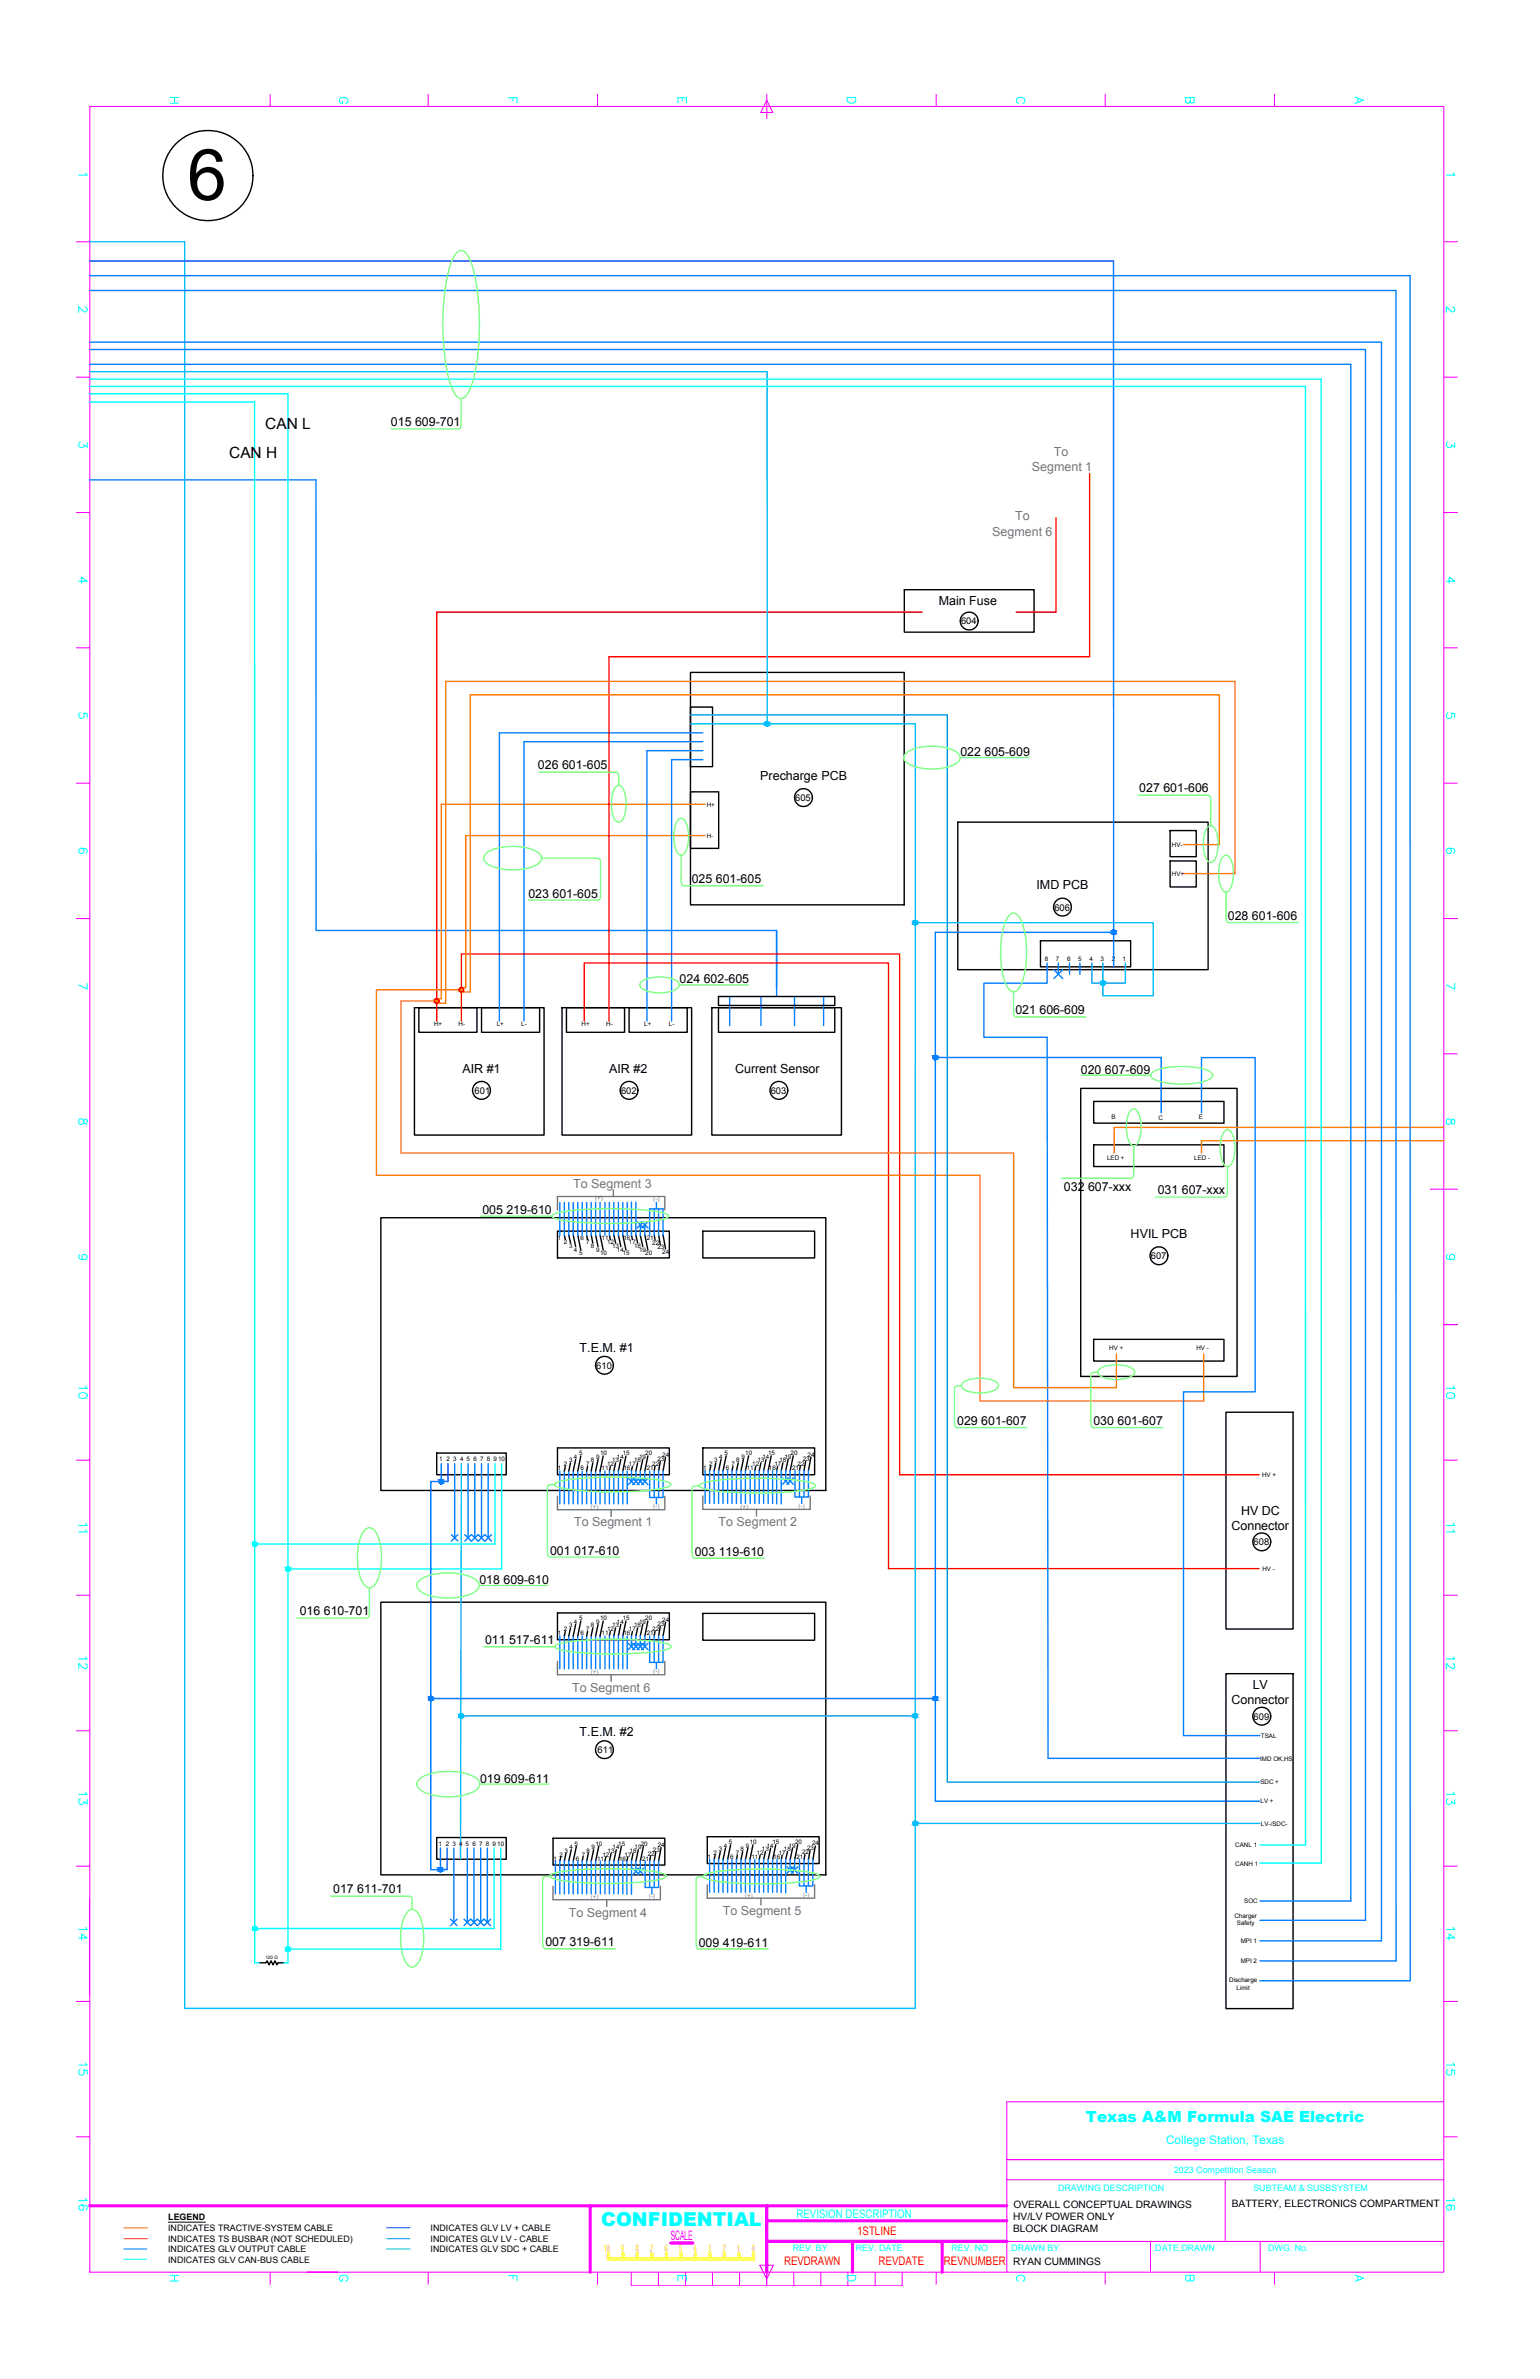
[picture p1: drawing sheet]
<svg xmlns="http://www.w3.org/2000/svg" width="279mm" height="432mm" viewBox="0 0 279 432" stroke-linecap="round" stroke-linejoin="round" font-family="sans-serif">
<defs><g id="words">
<text font-size="12.9" x="34" y="36.3">6</text>
<g font-size="4.9" fill="#0ff">
<text x="264.9" y="255.1" transform="rotate(-90 264.9 255.1)">10</text>
<text x="264.9" y="279.4" transform="rotate(-90 264.9 279.4)">11</text>
<text x="264.9" y="304.1" transform="rotate(-90 264.9 304.1)">12</text>
<text x="264.9" y="328.8" transform="rotate(-90 264.9 328.8)">13</text>
<text x="264.9" y="353.5" transform="rotate(-90 264.9 353.5)">14</text>
<text x="264.9" y="377.8" transform="rotate(-90 264.9 377.8)">15</text>
<text x="264.9" y="402.5" transform="rotate(-90 264.9 402.5)">16</text>
</g>
<g font-size="4.4" fill="#0ff">
<text x="244.5" y="20.1">A</text>
<text x="13.1" y="107.2">4</text>
<text x="261.1" y="107.2">4</text>
<text x="16.6" y="255.1" transform="rotate(-90 16.6 255.1)">10</text>
<text x="16.6" y="279.4" transform="rotate(-90 16.6 279.4)">11</text>
<text x="16.6" y="304.1" transform="rotate(-90 16.6 304.1)">12</text>
<text x="16.6" y="328.8" transform="rotate(-90 16.6 328.8)">13</text>
<text x="16.6" y="353.5" transform="rotate(-90 16.6 353.5)">14</text>
<text x="16.6" y="377.8" transform="rotate(-90 16.6 377.8)">15</text>
<text x="16.6" y="402.5" transform="rotate(-90 16.6 402.5)">16</text>
</g>
<g font-size="4" fill="#0ff">
<text x="29.6" y="20.1">H</text>
<text x="60.3" y="20.1">G</text>
<text x="152.4" y="20.1">D</text>
<text x="183.1" y="20.1">C</text>
<text x="213.8" y="20.1">B</text>
<text x="13.1" y="57.9">2</text>
<text x="261.1" y="57.9">2</text>
<text x="13.1" y="82.6">3</text>
<text x="261.1" y="82.6">3</text>
<text x="13.1" y="131.6">5</text>
<text x="261.1" y="131.6">5</text>
<text x="13.1" y="156.3">6</text>
<text x="261.1" y="156.3">6</text>
<text x="13.1" y="180.6">7</text>
<text x="261.1" y="180.6">7</text>
<text x="13.1" y="205.3">8</text>
<text x="261.1" y="205.3">8</text>
<text x="13.1" y="230">9</text>
<text x="261.1" y="230">9</text>
<text x="29.6" y="415.2">H</text>
<text x="60.3" y="415.2">G</text>
<text x="91" y="415.2">F</text>
<text x="121.7" y="415.2">E</text>
<text x="152.4" y="415.2">D</text>
<text x="183.1" y="415.2">C</text>
<text x="213.8" y="415.2">B</text>
<text x="244.5" y="415.2">A</text>
</g>
<g font-size="3.5" fill="#0ff">
<text x="91" y="19.8">F</text>
<text x="121.7" y="19.8">E</text>
<text x="109.1" y="404">CONFIDENTIAL</text>
</g>
<g font-size="3.1" fill="#0ff">
<text x="13.1" y="33.2">1</text>
<text x="261.1" y="33.2">1</text>
</g>
<g font-size="2.8">
<text x="48.1" y="77.9">CAN L</text>
<text x="41.6" y="83.2">CAN H</text>
</g>
<text font-size="2.8" fill="#0ff" x="197" y="385.2">Texas A&amp;M Formula SAE Electric</text>
<text font-size="2.4" fill="#f0f" x="121.7" y="406.6">SCALE</text>
<g font-size="2.3" fill="#767676">
<text x="191.2" y="82.7">To</text>
<text x="187.2" y="85.4">Segment 1</text>
<text x="184.2" y="94.4">To</text>
<text x="180" y="97.2">Segment 6</text>
<text x="104" y="215.6">To Segment 3</text>
<text x="104.1" y="276.9">To Segment 1</text>
<text x="130.4" y="276.9">To Segment 2</text>
<text x="103.8" y="307.1">To Segment 6</text>
<text x="103.2" y="347.9">To Segment 4</text>
<text x="131.2" y="347.7">To Segment 5</text>
</g>
<g font-size="2.3">
<text x="170.3" y="109.9">Main Fuse</text>
<text x="137.9" y="141.5">Precharge PCB</text>
<text x="188.1" y="161.4">IMD PCB</text>
<text x="83.9" y="194.7">AIR #1</text>
<text x="110.5" y="194.7">AIR #2</text>
<text x="133.4" y="194.7">Current Sensor</text>
<text x="205.1" y="224.7">HVIL PCB</text>
<text x="105.2" y="245.4">T.E.M. #1</text>
<text x="225.2" y="275">HV DC</text>
<text x="223.4" y="277.7">Connector</text>
<text x="223.4" y="309.4">Connector</text>
<text x="227.3" y="306.6">LV</text>
<text x="105.2" y="315.2">T.E.M. #2</text>
</g>
<g font-size="2.2">
<text x="70.9" y="77.3">015 609-701</text>
<text x="174.3" y="137.2">022 605-609</text>
<text x="97.6" y="139.5">026 601-605</text>
<text x="206.7" y="143.7">027 601-606</text>
<text x="125.5" y="160.3">025 601-605</text>
<text x="95.9" y="163">023 601-605</text>
<text x="222.8" y="166.9">028 601-606</text>
<text x="123.3" y="178.5">024 602-605</text>
<text x="184.2" y="184.1">021 606-609</text>
<text x="196.1" y="194.9">020 607-609</text>
<text x="87.5" y="220.3">005 219-610</text>
<text x="193" y="216.1">032 607-xxx</text>
<text x="210" y="216.7">031 607-xxx</text>
<text x="173.7" y="258.7">029 601-607</text>
<text x="198.4" y="258.7">030 601-607</text>
<text x="87" y="287.5">018 609-610</text>
<text x="99.8" y="282.2">001 017-610</text>
<text x="126" y="282.4">003 119-610</text>
<text x="54.4" y="293.2">016 610-701</text>
<text x="88" y="298.5">011 517-611</text>
<text x="87.1" y="323.5">019 609-611</text>
<text x="60.4" y="343.5">017 611-701</text>
<text x="98.9" y="353.3">007 319-611</text>
<text x="126.8" y="353.3">009 419-611</text>
</g>
<g font-size="2.1" fill="#0ff">
<text x="211.6" y="389.1">College Station, Texas</text>
<text x="144.5" y="402.5">REVISION DESCRIPTION</text>
</g>
<g font-size="2.1" fill="#f00">
<text x="155.5" y="405.7">1STLINE</text>
<text x="142.2" y="411.1">REVDRAWN</text>
<text x="159.4" y="411.1">REVDATE</text>
<text x="171.3" y="411.1">REVNUMBER</text>
</g>
<g font-size="1.9">
<text x="183.9" y="400.7">OVERALL CONCEPTUAL DRAWINGS</text>
<text x="223.5" y="400.6">BATTERY, ELECTRONICS COMPARTMENT</text>
<text x="183.8" y="402.9">HV/LV POWER ONLY</text>
<text x="183.8" y="405.1">BLOCK DIAGRAM</text>
<text x="183.8" y="411.2">RYAN CUMMINGS</text>
</g>
<g font-size="1.8" fill="#ff0">
<text x="109.5" y="408.8">10</text>
<text x="112.7" y="408.8">9</text>
<text x="115.3" y="408.8">8</text>
<text x="118" y="408.8">7</text>
<text x="120.6" y="408.8">6</text>
<text x="123.2" y="408.8">5</text>
<text x="125.9" y="408.8">4</text>
<text x="128.5" y="408.8">3</text>
<text x="131.1" y="408.8">2</text>
<text x="133.8" y="408.8">1</text>
<text x="136.4" y="408.8">0</text>
</g>
<g font-size="1.7">
<text x="174.4" y="113.3">604</text>
<text x="144.3" y="145.4">605</text>
<text x="191.3" y="165.3">606</text>
<text x="86.1" y="198.5">601</text>
<text x="112.7" y="198.5">602</text>
<text x="139.8" y="198.5">603</text>
<text x="208.8" y="228.6">607</text>
<text x="108.2" y="248.4">610</text>
<text x="227.4" y="280.5">608</text>
<text x="227.4" y="312.1">609</text>
<text x="108.4" y="318.2">611</text>
</g>
<g font-size="1.6" fill="#0ff">
<text x="213" y="394.4">2023 Competition Season</text>
<text x="192" y="397.7">DRAWING DESCRIPTION</text>
<text x="227.4" y="397.7">SUBTEAM &amp; SUSBSYSTEM</text>
<text x="143.8" y="408.6">REV. BY</text>
<text x="155.3" y="408.6">REV. DATE</text>
<text x="172.6" y="408.6">REV. NO</text>
<text x="183.5" y="408.6">DRAWN BY</text>
<text x="209.6" y="408.6">DATE DRAWN</text>
<text x="230.1" y="408.6">DWG. No.</text>
</g>
<g font-size="1.6">
<text x="30.5" y="404.9">INDICATES TRACTIVE-SYSTEM CABLE</text>
<text x="30.5" y="406.9">INDICATES TS BUSBAR (NOT SCHEDULED)</text>
<text x="30.5" y="403">LEGEND</text>
<text x="78.1" y="404.9">INDICATES GLV LV + CABLE</text>
<text x="78.1" y="406.8">INDICATES GLV LV - CABLE</text>
<text x="30.5" y="408.8">INDICATES GLV OUTPUT CABLE</text>
<text x="30.5" y="410.8">INDICATES GLV CAN-BUS CABLE</text>
<text x="78.1" y="408.8">INDICATES GLV SDC + CABLE</text>
</g>
<g font-size="1.1">
<text x="128.2" y="146.4">H+</text>
<text x="128.2" y="152.1">H-</text>
<text x="212.6" y="153.7">HV-</text>
<text x="212.6" y="159">HV+</text>
<text x="189.5" y="174.4">8</text>
<text x="191.5" y="174.4">7</text>
<text x="193.6" y="174.4">6</text>
<text x="195.6" y="174.4">5</text>
<text x="197.7" y="174.4">4</text>
<text x="199.7" y="174.4">3</text>
<text x="201.7" y="174.4">2</text>
<text x="203.7" y="174.4">1</text>
<text x="78.7" y="186.1">H+</text>
<text x="83.2" y="186.1">H-</text>
<text x="90.1" y="186.1">L+</text>
<text x="94.6" y="186.1">L-</text>
<text x="105.5" y="186.1">H+</text>
<text x="110" y="186.1">H-</text>
<text x="116.9" y="186.1">L+</text>
<text x="121.4" y="186.1">L-</text>
<text x="201.7" y="203.2">B</text>
<text x="210.2" y="203.2">C</text>
<text x="217.5" y="203.2">E</text>
<text x="200.9" y="210.5">LED +</text>
<text x="216.7" y="210.5">LED -</text>
<text x="101.2" y="225.1">1</text>
<text x="102.3" y="225.8">2</text>
<text x="103.2" y="226.5">3</text>
<text x="104.1" y="227.2">4</text>
<text x="105.1" y="227.8">5</text>
<text x="105.3" y="225.1">6</text>
<text x="106.3" y="225.8">7</text>
<text x="107.2" y="226.5">8</text>
<text x="108.1" y="227.2">9</text>
<text x="108.9" y="227.8">10</text>
<text x="109.1" y="225.1">11</text>
<text x="110.1" y="225.8">12</text>
<text x="111.1" y="226.5">13</text>
<text x="111.9" y="227.2">14</text>
<text x="113" y="227.8">15</text>
<text x="113.1" y="225.1">16</text>
<text x="114.1" y="225.8">17</text>
<text x="115" y="226.5">18</text>
<text x="115.9" y="227.2">19</text>
<text x="117.1" y="227.8">20</text>
<text x="117.3" y="225.1">21</text>
<text x="118.3" y="225.9">22</text>
<text x="119.3" y="226.7">23</text>
<text x="120.1" y="227.6">24</text>
<text x="201.3" y="245">HV +</text>
<text x="217.1" y="245">HV -</text>
<text x="79.7" y="265.2">1</text>
<text x="81" y="265.2">2</text>
<text x="82.2" y="265.2">3</text>
<text x="83.5" y="265.2">4</text>
<text x="84.6" y="265.2">5</text>
<text x="85.9" y="265.2">6</text>
<text x="87.1" y="265.2">7</text>
<text x="88.3" y="265.2">8</text>
<text x="89.5" y="265.2">9</text>
<text x="90.4" y="265.3">10</text>
<text x="101.2" y="266.8">1</text>
<text x="102.3" y="266.2">2</text>
<text x="103.2" y="265.4">3</text>
<text x="104.1" y="264.8">4</text>
<text x="105.1" y="264.2">5</text>
<text x="105.3" y="266.8">6</text>
<text x="106.3" y="266.2">7</text>
<text x="107.2" y="265.4">8</text>
<text x="108.1" y="264.8">9</text>
<text x="108.9" y="264.2">10</text>
<text x="109.1" y="266.8">11</text>
<text x="110.1" y="266.2">12</text>
<text x="111.1" y="265.4">13</text>
<text x="111.9" y="264.8">14</text>
<text x="113" y="264.2">15</text>
<text x="113.1" y="266.8">16</text>
<text x="114.1" y="266.2">17</text>
<text x="115" y="265.4">18</text>
<text x="115.9" y="264.8">19</text>
<text x="117.1" y="264.2">20</text>
<text x="117.3" y="266.8">21</text>
<text x="118.3" y="266">22</text>
<text x="119.3" y="265.2">23</text>
<text x="120.1" y="264.4">24</text>
<text x="127.6" y="266.8">1</text>
<text x="128.7" y="266.1">2</text>
<text x="129.6" y="265.4">3</text>
<text x="130.5" y="264.8">4</text>
<text x="131.4" y="264.1">5</text>
<text x="131.7" y="266.8">6</text>
<text x="132.7" y="266.1">7</text>
<text x="133.6" y="265.4">8</text>
<text x="134.5" y="264.8">9</text>
<text x="135.2" y="264.1">10</text>
<text x="135.5" y="266.8">11</text>
<text x="136.5" y="266.1">12</text>
<text x="137.4" y="265.4">13</text>
<text x="138.3" y="264.8">14</text>
<text x="139.3" y="264.1">15</text>
<text x="139.5" y="266.8">16</text>
<text x="140.5" y="266.1">17</text>
<text x="141.4" y="265.4">18</text>
<text x="142.3" y="264.8">19</text>
<text x="143.4" y="264.1">20</text>
<text x="143.7" y="266.8">21</text>
<text x="144.7" y="266">22</text>
<text x="145.6" y="265.2">23</text>
<text x="146.5" y="264.4">24</text>
<text x="229" y="268.1">HV +</text>
<text x="229.1" y="285.2">HV -</text>
<text x="101.2" y="296.8">1</text>
<text x="102.3" y="296.1">2</text>
<text x="103.2" y="295.4">3</text>
<text x="104.1" y="294.7">4</text>
<text x="105.1" y="294.1">5</text>
<text x="105.3" y="296.8">6</text>
<text x="106.3" y="296.1">7</text>
<text x="107.2" y="295.4">8</text>
<text x="108.1" y="294.7">9</text>
<text x="108.9" y="294.1">10</text>
<text x="109.1" y="296.8">11</text>
<text x="110.1" y="296.1">12</text>
<text x="111.1" y="295.4">13</text>
<text x="111.9" y="294.7">14</text>
<text x="113" y="294.1">15</text>
<text x="113.1" y="296.8">16</text>
<text x="114.1" y="296.1">17</text>
<text x="115" y="295.4">18</text>
<text x="115.9" y="294.7">19</text>
<text x="117.1" y="294.1">20</text>
<text x="117.3" y="296.8">21</text>
<text x="118.3" y="296">22</text>
<text x="119.3" y="295.2">23</text>
<text x="120.1" y="294.3">24</text>
<text x="228.8" y="315.4">TSAL</text>
<text x="228.6" y="319.6">IMD OK,HS</text>
<text x="228.7" y="323.8">SDC +</text>
<text x="228.7" y="327.3">LV +</text>
<text x="79.5" y="335">1</text>
<text x="80.9" y="335">2</text>
<text x="82.1" y="335">3</text>
<text x="83.3" y="335">4</text>
<text x="84.5" y="335">5</text>
<text x="85.8" y="335">6</text>
<text x="87" y="335">7</text>
<text x="88.2" y="335">8</text>
<text x="89.4" y="335">9</text>
<text x="90.2" y="335">10</text>
<text x="103.3" y="335.6">4</text>
<text x="104.3" y="335">5</text>
<text x="107.3" y="335.6">9</text>
<text x="108" y="335">10</text>
<text x="111.1" y="335.6">14</text>
<text x="112.2" y="335">15</text>
<text x="115.1" y="335.6">19</text>
<text x="116.3" y="335">20</text>
<text x="119.3" y="335.2">24</text>
<text x="130.4" y="336">3</text>
<text x="131.3" y="335.4">4</text>
<text x="132.3" y="334.7">5</text>
<text x="134.4" y="336">8</text>
<text x="135.3" y="335.4">9</text>
<text x="136" y="334.7">10</text>
<text x="138.2" y="336">13</text>
<text x="139.1" y="335.4">14</text>
<text x="140.2" y="334.7">15</text>
<text x="142.2" y="336">18</text>
<text x="143.1" y="335.4">19</text>
<text x="144.2" y="334.7">20</text>
<text x="146.4" y="335.8">23</text>
<text x="147.3" y="335">24</text>
<text x="224.1" y="335.2">CANL 1</text>
<text x="228.8" y="331.4">LV-/SDC-</text>
<text x="100.4" y="337.7">1</text>
<text x="101.5" y="337">2</text>
<text x="102.4" y="336.3">3</text>
<text x="104.5" y="337.7">6</text>
<text x="105.5" y="337">7</text>
<text x="106.4" y="336.3">8</text>
<text x="108.3" y="337.7">11</text>
<text x="109.3" y="337">12</text>
<text x="110.2" y="336.3">13</text>
<text x="112.3" y="337.7">16</text>
<text x="113.3" y="337">17</text>
<text x="114.2" y="336.3">18</text>
<text x="116.5" y="337.7">21</text>
<text x="117.5" y="336.9">22</text>
<text x="118.5" y="336.1">23</text>
<text x="128.4" y="337.4">1</text>
<text x="129.5" y="336.7">2</text>
<text x="132.5" y="337.4">6</text>
<text x="133.5" y="336.7">7</text>
<text x="136.3" y="337.4">11</text>
<text x="137.3" y="336.7">12</text>
<text x="140.3" y="337.4">16</text>
<text x="141.3" y="336.7">17</text>
<text x="144.5" y="337.4">21</text>
<text x="145.5" y="336.6">22</text>
<text x="224.1" y="338.6">CANH 1</text>
<text x="225.7" y="345.4">SOC</text>
<text x="224" y="348.1">Charger</text>
<text x="224.4" y="349.5">Safety</text>
<text x="225.1" y="352.7">MPI 1</text>
<text x="223" y="359.8">Discharge</text>
<text x="225.1" y="356.3">MPI 2</text>
<text x="224.4" y="361.2">Limit</text>
</g>
<g font-size="1.1" fill="#808080">
<text x="108" y="217.8">(+)</text>
<text x="118.5" y="218">(-)</text>
<text x="107.2" y="273.9">(+)</text>
<text x="118.5" y="273.8">(-)</text>
<text x="134.4" y="273.9">(+)</text>
<text x="144.9" y="273.7">(-)</text>
<text x="107.2" y="303.9">(+)</text>
<text x="118.5" y="303.7">(-)</text>
<text x="107.2" y="344.7">(+)</text>
<text x="117.7" y="344.6">(-)</text>
<text x="135.2" y="344.4">(+)</text>
<text x="145.7" y="344.3">(-)</text>
</g>
<text font-size=".8" x="48.1" y="355.6">120 Ω</text>
</g></defs>
<!-- layer: BORDER -->
<path d="M16.3 400.4h166.4M107.1 400.4v12M139.1 403.1h43.6M139.1 400.4v12M139.1 406.8h43.6M154.7 406.8v5.6M170.9 406.8v5.6" fill="none" stroke="#f0f" stroke-width=".59"/>
<!-- layer: OBJ -->
<path d="M110.4 409v1h26.3v-1M113 409v1M115.6 409v1M118.3 409v1M120.9 409v1M123.5 409v1M126.2 409v1M128.8 409v1M131.4 409v1M134.1 409v1" fill="none" stroke="#ff0" stroke-width=".59"/>
<path d="M121.7 407.1h4" fill="none" stroke="#f0f" stroke-width=".59"/>
<!-- layer: 0 -->
<path d="M16.3 19.3h.1" fill="none" stroke="#000" stroke-width=".18"/>
<!-- layer: BORDER -->
<g fill="none" stroke="#f0f" stroke-width=".19">
<path d="M16.3 19.3h245.6v393.1h-245.6zM49 17.1v2.2M77.7 17.1v2.2M108.4 17.1v2.2M139.1 18.2l1.1 2.2h-2.2zM139.1 17.1v4.4M169.8 17.1v2.2M200.5 17.1v2.2M231.2 17.1v2.2M13.8 43.9h2.5M261.9 43.9h2.5M13.8 68.5h2.5"/>
<path d="M261.9 68.5h2.5M13.8 93h2.5M261.9 93h2.5M13.8 117.6h2.5M261.9 117.6h2.5M13.8 142.2h2.5M261.9 142.2h2.5M13.8 166.7h2.5M261.9 166.7h2.5M261.9 191.3h2.5M259.5 215.9h4.9M261.9 240.4h2.5"/>
<path d="M13.8 265h2.5M261.9 265h2.5M13.8 289.6h2.5M261.9 289.6h2.5M13.8 314.1h2.5M261.9 314.1h2.5M13.8 338.7h2.5M261.9 338.7h2.5M16.3 344.5v17.6M13.8 363.3h2.5M261.9 363.3h2.5M13.8 387.8h2.5"/>
<path d="M182.7 392h79.2M182.7 395.6h79.2M222.3 395.6v11.2M261.9 381.5h-79.2v30.9M261.9 387.8h2.5M49 412.4v2.2M55.7 412.4h5.6M77.7 412.4v2.2M108.4 412.4v2.2M114.5 412.4v2.5h49.2v-2.5M119.5 412.4v2.5M129.3 412.4v2.5"/>
<path d="M134.2 412.4v2.5M137.9 411.2h2.4l-1.2 2.4zM139.1 409.9v5M144 412.4v2.5M148.9 412.4v2.5M158.8 412.4v2.5M169.8 412.4v2.2M182.7 406.8h79.2M200.5 412.4v2.2M208.7 406.8v5.4M228.6 406.8v5.6M231.2 412.4v2.2"/>
</g>
<!-- layer: TEXT -->
<path d="M30.5 403.3h6.8" fill="none" stroke="#000" stroke-width=".18"/>
<!-- layer: OBJ -->
<path d="M22.5 406.3h4.2" fill="none" stroke="#f00" stroke-width=".18"/>
<path d="M22.5 404.4h4.2" fill="none" stroke="#ff7f00" stroke-width=".18"/>
<path d="M22.4 408.2h4.3" fill="none" stroke="#007fff" stroke-width=".18"/>
<path d="M22.4 410.1h4.3" fill="none" stroke="#0ff" stroke-width=".18"/>
<path d="M70.2 406.3h4.2" fill="none" stroke="#00bfff" stroke-width=".18"/>
<path d="M70.2 404.3h4.2" fill="none" stroke="#003fff" stroke-width=".18"/>
<path d="M70.2 408.2h4.2" fill="none" stroke="#00a5dd" stroke-width=".18"/>
<!-- layer: 0 -->
<g fill="none" stroke="#000" stroke-width=".25">
<path d="M164.1 107h23.5v7.7h-23.5zM125.3 122h38.7v42.2h-38.7zM125.3 128.3h4v10.8h-4zM125.3 143.7h5.1v10.3h-5.1zM173.8 149.2h45.4v26.8h-45.4zM212.3 150.7h4.7v4.8h-4.7zM212.3 156.3h4.7v4.7h-4.7zM188.8 170.8h16.3v4.7h-16.3zM75.2 182.9h23.5v23.1h-23.5zM76 182.9h10.5v4.5h-10.5zM87.4 182.9h10.5v4.5h-10.5zM102 182.9h23.5v23.1h-23.5z"/>
<path d="M102.8 182.9h10.5v4.5h-10.5zM114.1 182.9h10.6v4.5h-10.6zM129.1 182.9h23.6v23.1h-23.6zM130.4 182.9h21.1v4.5h-21.1zM130.4 180.9h21.1v1.6h-21.1zM196.1 197.5h28.3v52.3h-28.3zM198.4 199.9h23.7v4h-23.7zM198.4 207.8h23.7v3.9h-23.7zM69.1 221h80.7v49.5h-80.7zM101.1 223.5h20.3v4.8h-20.3zM102.4 224.2l.2 .8M103.2 224.2l.3 1.4"/>
<path d="M104 224.2l.4 2.1M104.8 224.2l.6 2.7M106.4 224.2l.2 .8M107.3 224.2l.3 1.4M108.1 224.2l.4 2.1M108.9 224.2l.5 2.7M110.6 224.2l.1 .8M111.4 224.2l.3 1.4M112.2 224.2l.4 2.1M113 224.2l.6 2.7M114.6 224.2l.1 .8M115.4 224.2l.3 1.4"/>
<path d="M116.2 224.2l.4 2.1M117 224.2l.5 2.7M118.7 224.2l.2 .9M119.5 224.2l.3 1.7M120.3 224.2l.4 2.5M127.5 223.5h20.3v4.8h-20.3zM198.4 243.1h23.7v3.9h-23.7zM222.4 256.3h12.2v39.4h-12.2zM79.2 263.7h12.6v4h-12.6zM101.1 262.8h20.3v4.9h-20.3zM102.6 266.2l-.2 .8M103.5 265.5l-.3 1.5"/>
<path d="M104.4 264.9l-.4 2.1M105.4 264.3l-.6 2.7M106.6 266.2l-.2 .8M107.6 265.5l-.3 1.5M108.5 264.9l-.4 2.1M109.4 264.3l-.5 2.7M110.7 266.2l-.1 .8M111.7 265.5l-.3 1.5M112.6 264.9l-.4 2.1M113.6 264.3l-.6 2.7M114.7 266.2l-.1 .8M115.7 265.5l-.3 1.5"/>
<path d="M116.6 264.9l-.4 2.1M117.5 264.3l-.5 2.7M118.9 266l-.2 1M119.8 265.3l-.3 1.7M120.7 264.5l-.4 2.5M127.5 262.8h20.3v4.9h-20.3zM128.9 266.2l-.2 .8M129.9 265.5l-.3 1.5M130.8 264.9l-.4 2.1M131.7 264.2l-.5 2.8M133 266.2l-.2 .8M133.9 265.5l-.3 1.5"/>
<path d="M134.9 264.9l-.5 2.1M135.8 264.2l-.6 2.8M137.1 266.2l-.2 .8M138.1 265.5l-.4 1.5M139 264.9l-.5 2.1M139.9 264.2l-.5 2.8M141.1 266.2l-.2 .8M142 265.5l-.3 1.5M143 264.9l-.5 2.1M143.9 264.2l-.6 2.8M145.2 266l-.2 1M146.2 265.2l-.3 1.8"/>
<path d="M147.1 264.5l-.4 2.5M69.1 290.8h80.7v49.5h-80.7zM101.1 292.8h20.3v4.8h-20.3zM102.6 296.1l-.2 .8M103.5 295.5l-.3 1.4M104.4 294.8l-.4 2.1M105.4 294.2l-.6 2.7M106.6 296.1l-.2 .8M107.6 295.5l-.3 1.4M108.5 294.8l-.4 2.1M109.4 294.2l-.5 2.7M110.7 296.1l-.1 .8"/>
<path d="M111.7 295.5l-.3 1.4M112.6 294.8l-.4 2.1M113.6 294.2l-.6 2.7M114.7 296.1l-.1 .8M115.7 295.5l-.3 1.4M116.6 294.8l-.4 2.1M117.5 294.2l-.5 2.7M118.9 296l-.2 .9M119.8 295.2l-.3 1.7M120.7 294.4l-.4 2.5M127.5 292.8h20.3v4.9h-20.3zM222.4 303.8h12.2v60.8h-12.2z"/>
<path d="M79.2 333.5h12.6v4h-12.6zM100.3 333.7h20.3v4.8h-20.3zM101.8 337l-.2 .8M102.7 336.4l-.3 1.4M103.6 335.7l-.4 2.1M104.6 335.1l-.6 2.7M105.8 337l-.2 .8M106.8 336.4l-.4 1.4M107.7 335.7l-.4 2.1M108.6 335.1l-.5 2.7M109.9 337l-.1 .8M110.9 336.4l-.3 1.4"/>
<path d="M111.8 335.7l-.4 2.1M112.7 335.1l-.5 2.7M113.9 337l-.2 .8M114.9 336.4l-.3 1.4M115.8 335.7l-.4 2.1M116.7 335.1l-.5 2.7M118 336.9l-.1 .9M119 336.1l-.3 1.7M119.9 335.3l-.4 2.5M128.3 333.4h20.3v4.8h-20.3zM129.7 336.7l-.1 .9M130.7 336.1l-.3 1.5"/>
<path d="M131.6 335.4l-.4 2.2M132.6 334.8l-.6 2.8M133.8 336.7l-.2 .9M134.7 336.1l-.3 1.5M135.7 335.4l-.5 2.2M136.6 334.8l-.6 2.8M137.9 336.7l-.2 .9M138.9 336.1l-.4 1.5M139.8 335.4l-.4 2.2M140.7 334.8l-.5 2.8M141.9 336.7l-.2 .9M142.9 336.1l-.4 1.5"/>
<path d="M143.8 335.4l-.5 2.2M144.7 334.8l-.5 2.8M146 336.6l-.1 1M147 335.8l-.3 1.8M147.9 335.1l-.4 2.5M47 356.3h1.3l.2-.4 .3 .7 .4-.7 .3 .7 .4-.7 .4 .7 .1-.3h1.1"/>
<circle cx="37.7" cy="31.9" r="8.2"/>
<circle cx="175.8" cy="112.7" r="1.63"/>
<circle cx="145.8" cy="144.8" r="1.62"/>
<circle cx="192.8" cy="164.6" r="1.62"/>
<circle cx="87.4" cy="197.9" r="1.62"/>
<circle cx="114.1" cy="197.9" r="1.62"/>
<circle cx="141.3" cy="197.9" r="1.62"/>
<circle cx="210.3" cy="227.9" r="1.62"/>
<circle cx="109.7" cy="247.8" r="1.62"/>
<circle cx="228.9" cy="279.8" r="1.63"/>
<circle cx="109.7" cy="317.6" r="1.62"/>
<circle cx="228.9" cy="311.5" r="1.63"/>
</g>
<g fill="none" stroke="#007fff" stroke-width=".25">
<path d="M16.3 50h239.5v309.5h-27.2M16.3 52.7h237v303.2h-24.7M16.3 66.1h228.8v278.9h-16.5M16.3 63.4h231.4v285.2h-19.1M16.3 62.1h234.3M250.6 62.1v290.2h-22M16.3 87.1h41v81.8h83.6v12M127.5 133h-36.9v52.3M127.5 134.6h-32.4v50.7M127.5 136.2h-10.1v49.1M127.5 137.9h-5.7v47.4M140.9 168.9v10.3"/>
<path d="M190 174.8v3.7h-11.5v9.8h11.5l.1 130.9M191.2 176l1.6 1.6M192 174.8v2M192.8 176l-1.6 1.6M194 174.8v2M195.9 174.8v2M132.4 180.9v5.2M138.1 180.9v5.2M144.2 180.9v5.2M149.4 180.9v5.2M101.6 218.2v6M102.4 218.2v6"/>
<path d="M103.2 218.2v6M104 218.2v6M104.8 218.2v6M105.6 218.2v6M106.4 218.2v6M107.3 218.2v6M108.1 218.2v6M108.9 218.2v6M109.8 218.2v6M110.6 218.2v6M111.4 218.2v6M112.2 218.2v6"/>
<path d="M113 218.2v6M113.8 218.2v6M114.6 218.2v6M115.4 218.2v6M118.7 219.4v4.8M119.1 218.2v1.2M119.5 219.4v4.8M218 202v-10h9.7v60.6h-13v62.4h13.9M115.6 221.7l1.2 1.2M116.2 222.3v1.9M116.4 221.7l1.2 1.2M116.8 221.7l-1.2 1.2"/>
<path d="M117 222.3v1.9M117.6 221.7l-1.2 1.2M117.9 224.2v-4.8h2.4v4.8M81.9 278.6l1.2 1.1M82.5 265.7v13.4M83.1 278.6l-1.2 1.1M84.3 278.6l1.2 1.1M84.9 265.7v13.4M85.5 278.6l-1.2 1.1M85.6 278.6l1.1 1.1M86.1 265.7v13.4M86.7 278.6l-1.1 1.1"/>
<path d="M86.8 278.6l1.1 1.1M87.4 265.7v13.4M87.9 278.6l-1.1 1.1M88 278.6l1.2 1.1M88.6 265.7v13.4M89.2 278.6l-1.2 1.1M101.6 267v6M102.4 267v6M103.2 267v6M104 267v6M104.8 267v6M105.6 267v6"/>
<path d="M106.4 267v6M107.3 267v6M108.1 267v6M108.9 267v6M109.8 267v6M110.6 267v6M111.4 267v6M112.2 267v6M113 267v6M113.8 267v6M114 268.3l1.1 1.2M114.6 267v1.9"/>
<path d="M114.8 268.3l1.2 1.2M115.1 268.3l-1.1 1.2M115.4 267v1.9M115.6 268.3l1.2 1.2M116 268.3l-1.2 1.2M116.2 267v1.9M116.4 268.3l1.2 1.2M116.8 268.3l-1.2 1.2M117 267v1.9M117.6 268.3l-1.2 1.2M117.9 267v4.8h2.4v-4.8M118.7 267v4.8"/>
<path d="M119.1 271.8v1.2M119.5 267v4.8M127.9 266.9v6M128.7 266.9v6M129.6 266.9v6M130.4 266.9v6M131.2 266.9v6M132 266.9v6M132.8 266.9v6M133.6 266.9v6M134.4 266.9v6M135.2 266.9v6"/>
<path d="M136.1 266.9v6M136.9 266.9v6M137.7 266.9v6M138.5 266.9v6M139.4 266.9v6M140.2 266.9v6M140.9 266.9v6.1M141.7 266.9v6.1M142 268.2l1.1 1.2M142.5 266.9v1.9M142.8 268.2l1.1 1.2M143.1 268.2l-1.1 1.2"/>
<path d="M143.3 266.9v1.9M143.9 268.2l-1.1 1.2M144.2 266.9v4.8h2.5v-4.8M145 266.9v4.8M145.4 271.7v1.2M145.9 266.9v4.8M101.6 296.9v6M102.4 296.9v6M103.2 296.9v6M104 296.9v6M104.8 296.9v6M105.6 296.9v6"/>
<path d="M106.4 296.9v6M107.3 296.9v6M108.1 296.9v6M108.9 296.9v6M109.8 296.9v6M110.6 296.9v6M111.4 296.9v6M112.2 296.9v6M113 296.9v6M113.8 296.9v6M114 298.3l1.1 1.1M114.6 296.9v2"/>
<path d="M114.8 298.3l1.2 1.1M115.1 298.3l-1.1 1.1M115.4 296.9v2M115.6 298.3l1.2 1.1M116 298.3l-1.2 1.1M116.2 296.9v2M116.4 298.3l1.2 1.1M116.8 298.3l-1.2 1.1M117 296.9v2M117.6 298.3l-1.2 1.1M117.9 296.9v4.8h2.4v-4.8M118.7 296.9v4.8"/>
<path d="M119.5 296.9v4.8M119.1 301.7v1.2M82.3 335.4v13.5M84.8 335.4v13.5M86 335.4v13.5M87.2 335.4v13.5M88.4 335.4v13.5M100.8 337.8v5.9M101.6 337.8v5.9M102.4 337.8v5.9M103.2 337.8v5.9M104 337.8v5.9"/>
<path d="M104.8 337.8v5.9M105.6 337.8v5.9M106.4 337.8v5.9M107.3 337.8v5.9M108.1 337.8v5.9M108.9 337.8v5.9M109.8 337.8v5.9M110.6 337.8v5.9M111.4 337.8v5.9M112.2 337.8v5.9M113 337.8v5.9M113.7 337.8v6"/>
<path d="M114.6 337.8v6M114.8 339.1l1.2 1.2M115.4 337.8v1.9M115.6 339.1l1.2 1.2M116 339.1l-1.2 1.2M116.2 337.8v1.9M116.8 339.1l-1.2 1.2M117.1 337.8v4.8h2.4v-4.8M117.9 337.8v4.8M118.7 337.8v4.8M128.7 337.5v6M129.6 337.5v6"/>
<path d="M130.4 337.5v6M131.2 337.5v6M132 337.5v6M132.8 337.5v6M133.6 337.5v6M134.4 337.5v6M135.2 337.5v6M136 337.5v6M136.9 337.5v6M137.7 337.5v6M138.5 337.5v6M139.4 337.5v6"/>
<path d="M140.2 337.5v6M141 337.5v6M141.7 337.5v6M142.5 337.5v6M142.8 338.8l1.1 1.2M143.3 337.5v1.9M143.6 338.8l1.1 1.2M143.9 338.8l-1.1 1.2M144.2 337.5v1.9M144.7 338.8l-1.1 1.2M145 337.5v4.8h2.5v-4.8M145.9 337.5v4.8"/>
<path d="M146.7 337.5v4.8M81.8 348.3l1.1 1.2M82.9 348.3l-1.1 1.2M84.2 348.3l1.2 1.2M85.4 348.3l-1.2 1.2M85.4 348.3l1.2 1.2M86.6 348.3l-1.2 1.2M86.6 348.3l1.2 1.2M87.8 348.3l-1.2 1.2M87.8 348.3l1.2 1.2M89 348.3l-1.2 1.2M118.3 342.6v1.1"/>
<path d="M146.3 342.3v1.2"/>
</g>
<path d="M16.3 67.5h122.9v63.9M125.3 131.4h40.8l-.1 233.1h-132.5M166.1 167.5h43.1v13.2h-9.1v-5.9M198.1 174.8v3.6h6.1v-3.6M83.7 265.7l-.1 71.8M83.7 311.4h82.3M166.1 331h62.4" fill="none" stroke="#00bfff" stroke-width=".25"/>
<path d="M127.9 146h-47.8v35.3h-.9M127.9 151.7h-43.4v27.5h-.8M214.7 153.3h6.5v-27.2h-135.9v54h-1.6M214.7 158.6h9.4v-34.9h-143.2v58.4h-1.7M83.7 179.7h-15.4v33.6h109.5v41h40.6v-8.5M79.2 181.7h-6.4v27.6h111.1v42.6h18.7v-6.1M261.9 204.6h-59.8v4.7M261.9 207.1h-43.9v2.2" fill="none" stroke="#ff7f00" stroke-width=".25"/>
<g fill="none" stroke="#f00" stroke-width=".25">
<path d="M191.6 94v17.1h-7.3M197.7 86v33.2h-87.2v66.1M167.3 111.1h-88.1v74.2M83.7 185.3v-12.1h79.5v94.5h65.2M106 185.3v-10.5h55.2v109.9h67.2"/>
<circle cx="83.7" cy="179.7" r=".4"/>
<circle cx="79.3" cy="181.7" r=".41"/>
</g>
<path d="M16.3 47.4h185.7v128.1M202 169.2h-32.3v157.7h58.8M169.7 191.9h41v10.1M80.1 268.9h-1.9v70.4h1.7M80.1 265.7v3.2M81.3 265.7v3.2h-1.2M78.2 308.3h91.5M79.9 335.4v3.9M81.1 335.4v3.9h-1.2" fill="none" stroke="#003fff" stroke-width=".25"/>
<g fill="#00bfff" stroke="#00bfff" stroke-width=".18">
<path d="M200.1 178l.1 .1zM200 178.1h.2z"/>
<path d="M200 178.1h.3zM199.9 178.1h.4z"/>
<path d="M199.9 178.1h.5zM199.9 178.1h.5z"/>
<path d="M199.9 178.1l.5 .1zM199.8 178.2h.6z"/>
<path d="M199.8 178.2h.7zM199.8 178.2h.7z"/>
<path d="M199.8 178.2l.7 .1zM199.8 178.2l.7 .1z"/>
<path d="M199.8 178.3l.7 .1zM199.8 178.3l.7 .1z"/>
<path d="M199.7 178.4h.8zM199.7 178.4h.8z"/>
<path d="M199.7 178.4h.8zM199.7 178.4l.8 .1z"/>
<path d="M199.7 178.5h.8zM199.7 178.5l.8 .1z"/>
<path d="M199.8 178.6h.7zM199.8 178.6h.7z"/>
<path d="M199.8 178.6h.7zM199.8 178.6l.6 .1z"/>
<path d="M199.8 178.7h.6zM199.8 178.7l.6 .1z"/>
<path d="M199.9 178.8h.5zM199.9 178.8h.4z"/>
<path d="M199.9 178.8h.4zM199.9 178.8h.3z"/>
<path d="M200 178.8h.2zM200 178.8h.2z"/>
<path d="M166 167.1h.2zM166 167.1h.2z"/>
<path d="M166 167.1h.2zM165.9 167.1h.3z"/>
<path d="M165.9 167.1l.4 .1zM165.8 167.2h.5z"/>
<path d="M165.8 167.2h.6zM165.8 167.2h.6z"/>
<path d="M165.8 167.2l.6 .1zM165.8 167.2l.6 .1z"/>
<path d="M165.7 167.3h.7zM165.7 167.3h.7z"/>
<path d="M165.7 167.3l.8 .1zM165.7 167.3l.8 .1z"/>
<path d="M165.7 167.4l.8 .1zM165.7 167.4l.8 .1z"/>
<path d="M165.7 167.5l.8 .1zM165.7 167.5l.8 .1z"/>
<path d="M165.7 167.6h.8zM165.7 167.6h.7z"/>
<path d="M165.7 167.6h.7zM165.7 167.6l.7 .1z"/>
<path d="M165.7 167.7h.7zM165.7 167.7h.7z"/>
<path d="M165.8 167.7h.6zM165.8 167.7l.5 .1z"/>
<path d="M165.8 167.8h.5zM165.8 167.8h.4z"/>
<path d="M165.9 167.8h.3zM165.9 167.8l.3 .1z"/>
<path d="M166 167.9h.2zM166 167.9h.1z"/>
<path d="M166 330.6h.2zM166 330.6h.2z"/>
<path d="M166 330.6h.3zM165.9 330.6h.4z"/>
<path d="M165.9 330.6h.4zM165.8 330.6h.5z"/>
<path d="M165.8 330.6l.6 .1zM165.8 330.6l.6 .1z"/>
<path d="M165.8 330.7l.6 .1zM165.8 330.7l.6 .1z"/>
<path d="M165.7 330.8h.7zM165.7 330.8h.7z"/>
<path d="M165.7 330.8l.8 .1zM165.7 330.8l.8 .1z"/>
<path d="M165.7 330.9l.8 .1zM165.7 330.9l.8 .1z"/>
<path d="M165.7 331h.8zM165.7 331h.8z"/>
<path d="M165.7 331h.8zM165.7 331l.7 .1z"/>
<path d="M165.7 331.1h.7zM165.7 331.1l.7 .1z"/>
<path d="M165.7 331.2h.7zM165.7 331.2h.7z"/>
<path d="M165.8 331.2h.6zM165.8 331.2l.5 .1z"/>
<path d="M165.8 331.3h.5zM165.8 331.3h.5z"/>
<path d="M165.9 331.3h.4zM165.9 331.3h.3z"/>
<path d="M166 331.3h.2zM166 331.3l.1 .1z"/>
<path d="M139.2 131h.1zM139.1 131h.2z"/>
<path d="M139.1 131h.3zM139 131h.4z"/>
<path d="M139 131l.4 .1zM138.9 131.1h.5z"/>
<path d="M138.9 131.1h.6zM138.9 131.1h.6z"/>
<path d="M138.9 131.1l.6 .1zM138.9 131.1l.6 .1z"/>
<path d="M138.8 131.2h.8zM138.8 131.2h.8z"/>
<path d="M138.8 131.2l.8 .1zM138.8 131.2l.8 .1z"/>
<path d="M138.8 131.3l.8 .1zM138.8 131.3l.8 .1z"/>
<path d="M138.8 131.4h.8zM138.8 131.4l.8 .1z"/>
<path d="M138.8 131.5h.8zM138.8 131.5h.8z"/>
<path d="M138.8 131.5h.8zM138.8 131.5l.7 .1z"/>
<path d="M138.8 131.6h.7zM138.8 131.6l.7 .1z"/>
<path d="M138.9 131.7h.6zM138.9 131.7h.5z"/>
<path d="M138.9 131.7h.5zM138.9 131.7h.5z"/>
<path d="M139 131.7h.4zM139 131.7l.3 .1z"/>
<path d="M139.1 131.8h.2zM139.1 131.8h.1z"/>
<path d="M83.6 311h.2zM83.6 311h.2z"/>
<path d="M83.6 311l.2 .1zM83.5 311.1h.3z"/>
<path d="M83.5 311.1h.4zM83.4 311.1h.5z"/>
<path d="M83.4 311.1l.6 .1zM83.4 311.2h.6z"/>
<path d="M83.4 311.2h.6zM83.4 311.2h.6z"/>
<path d="M83.3 311.2l.7 .1zM83.3 311.2l.7 .1z"/>
<path d="M83.3 311.3l.8 .1zM83.3 311.3l.8 .1z"/>
<path d="M83.3 311.4h.8zM83.3 311.4h.8z"/>
<path d="M83.3 311.4l.8 .1zM83.3 311.4l.8 .1z"/>
<path d="M83.3 311.5h.8zM83.3 311.5l.7 .1z"/>
<path d="M83.3 311.6h.7zM83.3 311.6h.7z"/>
<path d="M83.3 311.6h.7zM83.3 311.6l.7 .1z"/>
<path d="M83.4 311.7h.6zM83.4 311.7l.5 .1z"/>
<path d="M83.4 311.8h.5zM83.4 311.8h.4z"/>
<path d="M83.5 311.8h.3zM83.5 311.8h.3z"/>
<path d="M83.6 311.8h.2zM83.6 311.8h.1z"/>
<path d="M166 311h.2zM165.9 311h.3z"/>
<path d="M165.9 311h.3zM165.9 311h.3z"/>
<path d="M165.9 311l.4 .1zM165.8 311.1h.5z"/>
<path d="M165.8 311.1l.5 .1zM165.8 311.1l.5 .1z"/>
<path d="M165.7 311.2h.7zM165.7 311.2h.7z"/>
<path d="M165.7 311.2l.7 .1zM165.7 311.2l.7 .1h-.7z"/>
<path d="M165.7 311.3h.7zM165.7 311.3h.7z"/>
<path d="M165.6 311.3l.8 .1zM165.6 311.3l.8 .1z"/>
<path d="M165.6 311.4l.8 .1zM165.6 311.4l.8 .1z"/>
<path d="M165.6 311.5h.8zM165.6 311.5l.8 .1z"/>
<path d="M165.7 311.6h.7zM165.7 311.6h.7z"/>
<path d="M165.7 311.6h.7zM165.7 311.6l.6 .1z"/>
<path d="M165.7 311.7h.6zM165.7 311.7h.6z"/>
<path d="M165.8 311.7h.5zM165.8 311.7l.4 .1z"/>
<path d="M165.9 311.8h.3zM165.9 311.8h.3z"/>
<path d="M165.9 311.8h.3zM165.9 311.8h.2z"/>
</g>
<path d="M125.3 129.8h46.6v193.6h56.6" fill="none" stroke="#00a5dd" stroke-width=".25"/>
<g fill="#ff7f00" stroke="#ff7f00" stroke-width=".18">
<path d="M79.2 181.3h.2zM79.1 181.3h.3z"/>
<path d="M79.1 181.3h.3zM79.1 181.3h.3z"/>
<path d="M79.1 181.3l.4 .1zM79 181.4h.5z"/>
<path d="M79 181.4h.6zM79 181.4h.6z"/>
<path d="M78.9 181.4l.7 .1zM78.9 181.4l.7 .1z"/>
<path d="M78.9 181.5h.7zM78.9 181.5h.7z"/>
<path d="M78.9 181.5l.7 .1zM78.9 181.5l.7 .1z"/>
<path d="M78.9 181.6l.8 .1zM78.9 181.6l.8 .1z"/>
<path d="M78.8 181.7h.9zM78.8 181.7l.8 .1z"/>
<path d="M78.9 181.8h.7zM78.9 181.8h.7z"/>
<path d="M78.9 181.8h.7zM78.9 181.8l.7 .1z"/>
<path d="M78.9 181.9h.7zM78.9 181.9h.7z"/>
<path d="M78.9 181.9h.7zM78.9 181.9l.6 .1z"/>
<path d="M79 182h.5zM79 182l.4 .1z"/>
<path d="M79.1 182.1h.3zM79.1 182.1h.3z"/>
<path d="M79.1 182.1h.3zM79.1 182.1h.2z"/>
<path d="M83.7 179.3h.1zM83.6 179.3h.2z"/>
<path d="M83.6 179.3h.3zM83.5 179.3h.4z"/>
<path d="M83.5 179.3h.5zM83.5 179.3h.5z"/>
<path d="M83.5 179.3l.5 .1zM83.5 179.3l.5 .1z"/>
<path d="M83.4 179.4l.7 .1zM83.4 179.4l.7 .1z"/>
<path d="M83.4 179.5h.7zM83.4 179.5h.7z"/>
<path d="M83.3 179.5l.8 .1zM83.3 179.5l.8 .1z"/>
<path d="M83.3 179.6l.8 .1zM83.3 179.6l.8 .1z"/>
<path d="M83.3 179.7h.8zM83.3 179.7h.8z"/>
<path d="M83.3 179.7h.8zM83.3 179.7l.8 .1z"/>
<path d="M83.3 179.8h.8zM83.3 179.8l.8 .1z"/>
<path d="M83.4 179.9h.7zM83.4 179.9h.6z"/>
<path d="M83.4 179.9h.6zM83.4 179.9l.6 .1z"/>
<path d="M83.5 180h.5zM83.5 180h.4z"/>
<path d="M83.5 180h.4zM83.5 180h.3z"/>
<path d="M83.6 180h.2zM83.6 180l.1 .1z"/>
</g>
<path d="M16.3 68.8h223.4v269.4h-11.1M16.3 70.1h220.5l.1 264.8h-8.3M16.3 71.5h35.9M16.3 73h29.9M89.8 265.7v14.5h-43.6M91 265.7v19.1h-38.8M89.6 335.4v14.6h-43.4M90.9 335.4v18.4h-38.7" fill="none" stroke="#0ff" stroke-width=".25"/>
<g fill="#0ff" stroke="#0ff" stroke-width=".18">
<path d="M46.2 279.8l.1 .1zM46.1 279.9h.2z"/>
<path d="M46.1 279.9h.3zM46 279.9h.4z"/>
<path d="M46 279.9h.4zM46 279.9h.4z"/>
<path d="M46 279.9l.5 .1zM46 279.9l.5 .1z"/>
<path d="M45.9 280h.7zM45.9 280h.7z"/>
<path d="M45.9 280l.7 .1zM45.9 280l.7 .1h-.8z"/>
<path d="M45.8 280.1l.8 .1zM45.8 280.1l.8 .1z"/>
<path d="M45.8 280.2h.8zM45.8 280.2h.8z"/>
<path d="M45.8 280.2l.8 .1zM45.8 280.2l.8 .1z"/>
<path d="M45.8 280.3h.8zM45.8 280.3l.8 .1z"/>
<path d="M45.8 280.4h.8zM45.8 280.4l.8 .1z"/>
<path d="M45.9 280.5h.7zM45.9 280.5h.6z"/>
<path d="M45.9 280.5h.6zM45.9 280.5l.5 .1z"/>
<path d="M46 280.6h.4zM46 280.6h.4z"/>
<path d="M46 280.6h.4zM46 280.6h.3z"/>
<path d="M46.1 280.6h.2zM46.1 280.6l.2 .1z"/>
<path d="M52.2 284.4h.2zM52.1 284.4h.3z"/>
<path d="M52.1 284.4h.3zM52.1 284.4h.3z"/>
<path d="M52.1 284.4l.4 .1zM52 284.5h.5z"/>
<path d="M52 284.5h.5zM52 284.5h.5z"/>
<path d="M52 284.5l.6 .1zM51.9 284.6h.7z"/>
<path d="M51.9 284.6h.7zM51.9 284.6h.7z"/>
<path d="M51.9 284.6l.7 .1zM51.9 284.6l.7 .1z"/>
<path d="M51.8 284.7l.8 .1zM51.8 284.7l.8 .1z"/>
<path d="M51.8 284.8l.8 .1zM51.8 284.8l.8 .1z"/>
<path d="M51.8 284.9h.8zM51.8 284.9h.8z"/>
<path d="M51.9 284.9h.7zM51.9 284.9l.7 .1z"/>
<path d="M51.9 285h.7zM51.9 285l.6 .1z"/>
<path d="M52 285.1h.5zM52 285.1h.5z"/>
<path d="M52 285.1h.5zM52 285.1h.4z"/>
<path d="M52.1 285.1h.3zM52.1 285.1l.3 .1z"/>
<path d="M52.1 285.2h.3zM52.1 285.2h.2z"/>
<path d="M46.2 349.6h.1zM46.1 349.6h.2z"/>
<path d="M46.1 349.6l.3 .1zM46 349.7h.4z"/>
<path d="M46 349.7h.5zM46 349.7h.5z"/>
<path d="M46 349.7l.5 .1zM45.9 349.8h.6z"/>
<path d="M45.9 349.8h.7zM45.9 349.8h.7z"/>
<path d="M45.9 349.8l.7 .1zM45.9 349.8l.7 .1z"/>
<path d="M45.9 349.9h.7zM45.9 349.9h.7z"/>
<path d="M45.8 349.9l.8 .1zM45.8 349.9l.8 .1z"/>
<path d="M45.8 350h.8zM45.8 350l.8 .1z"/>
<path d="M45.8 350.1h.8zM45.8 350.1l.8 .1z"/>
<path d="M45.9 350.2h.7zM45.9 350.2h.7z"/>
<path d="M45.9 350.2h.7zM45.9 350.2l.6 .1z"/>
<path d="M45.9 350.3h.6zM45.9 350.3l.6 .1z"/>
<path d="M46 350.4h.5zM46 350.4h.4z"/>
<path d="M46 350.4h.4zM46 350.4h.3z"/>
<path d="M46.1 350.4h.2zM46.1 350.4h.2z"/>
<path d="M52.2 353.4h.2zM52.1 353.4h.3z"/>
<path d="M52.1 353.4h.3zM52.1 353.4h.3z"/>
<path d="M52.1 353.4l.4 .1zM52 353.5h.5z"/>
<path d="M52 353.5h.5zM52 353.5h.5z"/>
<path d="M52 353.5l.6 .1zM52 353.5l.6 .1z"/>
<path d="M51.9 353.6h.7zM51.9 353.6h.7z"/>
<path d="M51.9 353.6l.7 .1zM51.9 353.6l.7 .1z"/>
<path d="M51.8 353.7l.8 .1zM51.8 353.7l.8 .1z"/>
<path d="M51.8 353.8l.8 .1zM51.8 353.8l.8 .1z"/>
<path d="M51.8 353.9h.8zM51.8 353.9h.8z"/>
<path d="M51.9 353.9h.7zM51.9 353.9l.7 .1z"/>
<path d="M51.9 354h.7zM51.9 354l.6 .1z"/>
<path d="M52 354.1h.5zM52 354.1h.5z"/>
<path d="M52 354.1h.5zM52 354.1l.4 .1z"/>
<path d="M52.1 354.2h.3zM52.1 354.2h.3z"/>
<path d="M52.1 354.2h.3zM52.1 354.2h.2z"/>
</g>
<path d="M101.1 219.6v-2.4h19.5v2.4M111.3 216v1.2M101.1 271.6v2.4h19.5v-2.4M110.9 274v1.3M127.5 271.5v2.5h19.5v-2.5M137.3 274v1.2M101.1 301.5v2.5h19.5v-2.5M110.9 304v1.2M100.3 342.4v2.4h19.5v-2.4M110.1 344.8v1.2M128.3 342.1v2.4h19.5v-2.4M138.1 344.5v1.3" fill="none" stroke="#767676" stroke-width=".25"/>
<!-- layer: BORDER -->
<path d="M46.2 73v283.3h.8M52.2 71.5v284.8h-.7" fill="none" stroke="#0ff" stroke-width=".25"/>
<path d="M16.3 43.9h17.2v320.6" fill="none" stroke="#00bfff" stroke-width=".25"/>
<path d="M190.1 319.2h38.5" fill="none" stroke="#007fff" stroke-width=".25"/>
<!-- layer: 0 -->
<g fill="#003fff" stroke="#003fff" stroke-width=".18">
<path d="M169.7 307.9h.1zM169.6 307.9h.2z"/>
<path d="M169.6 307.9h.3zM169.5 307.9h.4z"/>
<path d="M169.5 307.9l.5 .1zM169.5 308h.5z"/>
<path d="M169.5 308h.5zM169.5 308h.5z"/>
<path d="M169.4 308l.6 .1zM169.4 308l.6 .1z"/>
<path d="M169.4 308.1h.7zM169.4 308.1h.7z"/>
<path d="M169.3 308.1l.8 .1zM169.3 308.1l.8 .1z"/>
<path d="M169.3 308.2l.8 .1zM169.3 308.2l.8 .1z"/>
<path d="M169.3 308.3l.8 .1zM169.3 308.3l.8 .1z"/>
<path d="M169.3 308.4h.8zM169.3 308.4h.8z"/>
<path d="M169.3 308.4h.8zM169.3 308.4l.7 .1z"/>
<path d="M169.4 308.5h.6zM169.4 308.5l.6 .1z"/>
<path d="M169.4 308.6h.6zM169.4 308.6h.6z"/>
<path d="M169.5 308.6h.5zM169.5 308.6l.4 .1z"/>
<path d="M169.5 308.7h.4zM169.5 308.7h.3z"/>
<path d="M169.6 308.7h.2zM169.6 308.7h.1z"/>
<path d="M80 268.5h.2zM80 268.5h.2z"/>
<path d="M80 268.5h.2zM79.9 268.5h.3z"/>
<path d="M79.9 268.5l.4 .1zM79.8 268.6h.5z"/>
<path d="M79.8 268.6h.6zM79.8 268.6h.6z"/>
<path d="M79.8 268.6l.6 .1zM79.8 268.6l.6 .1z"/>
<path d="M79.7 268.7l.7 .1zM79.7 268.7l.7 .1h-.7z"/>
<path d="M79.7 268.8h.8zM79.7 268.8h.8z"/>
<path d="M79.7 268.8l.8 .1zM79.7 268.8l.8 .1z"/>
<path d="M79.7 268.9l.8 .1zM79.7 268.9l.8 .1z"/>
<path d="M79.7 269h.8zM79.7 269h.7z"/>
<path d="M79.7 269h.7zM79.7 269l.7 .1z"/>
<path d="M79.7 269.1h.7zM79.7 269.1l.7 .1z"/>
<path d="M79.8 269.2h.6zM79.8 269.2h.5z"/>
<path d="M79.8 269.2h.5zM79.8 269.2l.4 .1z"/>
<path d="M79.9 269.3h.3zM79.9 269.3h.3z"/>
<path d="M80 269.3h.2zM80 269.3h.1z"/>
<path d="M79.9 338.9h.1zM79.8 338.9h.2z"/>
<path d="M79.8 338.9l.3 .1zM79.7 339h.4z"/>
<path d="M79.7 339h.4zM79.7 339h.4z"/>
<path d="M79.7 339l.5 .1zM79.6 339.1h.6z"/>
<path d="M79.6 339.1h.6zM79.6 339.1h.6z"/>
<path d="M79.6 339.1l.7 .1zM79.6 339.1l.7 .1z"/>
<path d="M79.5 339.2l.8 .1zM79.5 339.2l.8 .1z"/>
<path d="M79.5 339.3h.8zM79.5 339.3h.8z"/>
<path d="M79.5 339.3h.8zM79.5 339.3l.8 .1z"/>
<path d="M79.5 339.4h.8zM79.5 339.4l.8 .1z"/>
<path d="M79.5 339.5h.8zM79.5 339.5l.7 .1z"/>
<path d="M79.6 339.6h.6zM79.6 339.6h.6z"/>
<path d="M79.6 339.6h.6zM79.6 339.6l.5 .1z"/>
<path d="M79.7 339.7h.4zM79.7 339.7h.4z"/>
<path d="M79.7 339.7h.4zM79.7 339.7h.3z"/>
<path d="M79.8 339.7h.2zM79.8 339.7h.1z"/>
<path d="M78.1 307.9h.2zM78 307.9h.3z"/>
<path d="M78 307.9h.3zM78 307.9h.3z"/>
<path d="M78 307.9l.4 .1zM77.9 308h.5z"/>
<path d="M77.9 308h.6zM77.9 308h.6z"/>
<path d="M77.9 308l.6 .1zM77.9 308l.6 .1z"/>
<path d="M77.8 308.1h.7zM77.8 308.1h.7z"/>
<path d="M77.8 308.1l.8 .1zM77.8 308.1l.8 .1z"/>
<path d="M77.8 308.2l.8 .1zM77.8 308.2l.8 .1z"/>
<path d="M77.8 308.3l.8 .1zM77.8 308.3l.8 .1z"/>
<path d="M77.8 308.4h.8zM77.8 308.4h.7z"/>
<path d="M77.8 308.4h.7zM77.8 308.4l.7 .1z"/>
<path d="M77.8 308.5h.7zM77.8 308.5l.7 .1z"/>
<path d="M77.9 308.6h.6zM77.9 308.6h.5z"/>
<path d="M77.9 308.6h.5zM77.9 308.6l.4 .1z"/>
<path d="M78 308.7h.3zM78 308.7h.3z"/>
<path d="M78 308.7h.3zM78 308.7h.2z"/>
<path d="M169.7 191.5l.1 .1zM169.6 191.6h.2z"/>
<path d="M169.6 191.6h.3zM169.5 191.6h.4z"/>
<path d="M169.5 191.6h.5zM169.5 191.6h.5z"/>
<path d="M169.5 191.6l.5 .1zM169.5 191.6l.5 .1z"/>
<path d="M169.4 191.7h.7zM169.4 191.7h.7z"/>
<path d="M169.4 191.7l.7 .1zM169.4 191.7l.7 .1z"/>
<path d="M169.3 191.8l.8 .1zM169.3 191.8l.8 .1z"/>
<path d="M169.3 191.9l.8 .1zM169.3 191.9l.8 .1z"/>
<path d="M169.3 192h.8zM169.3 192h.8z"/>
<path d="M169.3 192h.8zM169.3 192l.8 .1z"/>
<path d="M169.3 192.1h.8zM169.3 192.1l.8 .1z"/>
<path d="M169.4 192.2h.7zM169.4 192.2h.6z"/>
<path d="M169.4 192.2h.6zM169.4 192.2l.6 .1z"/>
<path d="M169.5 192.3h.5zM169.5 192.3h.4z"/>
<path d="M169.5 192.3h.4zM169.5 192.3h.3z"/>
<path d="M169.6 192.3h.2zM169.6 192.3l.2 .1z"/>
<path d="M202 168.8h.1zM201.9 168.8h.2z"/>
<path d="M201.9 168.8h.3zM201.9 168.8h.3z"/>
<path d="M201.9 168.8l.4 .1zM201.8 168.9h.5z"/>
<path d="M201.8 168.9h.5zM201.8 168.9h.5z"/>
<path d="M201.7 168.9l.7 .1zM201.7 168.9l.7 .1z"/>
<path d="M201.7 169l.7 .1zM201.7 169l.7 .1z"/>
<path d="M201.7 169.1h.7zM201.7 169.1h.7z"/>
<path d="M201.6 169.1l.8 .1zM201.6 169.1l.8 .1z"/>
<path d="M201.6 169.2l.8 .1zM201.6 169.2l.8 .1z"/>
<path d="M201.6 169.3h.8zM201.6 169.3l.8 .1z"/>
<path d="M201.7 169.4h.7zM201.7 169.4h.7z"/>
<path d="M201.7 169.4h.7zM201.7 169.4l.6 .1z"/>
<path d="M201.7 169.5h.6zM201.7 169.5h.6z"/>
<path d="M201.8 169.5h.5zM201.8 169.5l.4 .1z"/>
<path d="M201.9 169.6h.3zM201.9 169.6h.2z"/>
<path d="M201.9 169.6h.2zM201.9 169.6h.2z"/>
</g>
<!-- layer: BORDER -->
<g fill="none" stroke="#7fff7f" stroke-width=".25">
<path d="M82.8 45.9a1.05 1.05 0 0 1 1.7 0 13.4 13.4 0 0 1 2 6.2 45.9 45.9 0 0 1-.8 17.4 4.7 4.7 0 0 1-1.6 2.7 1.33 1.33 0 0 1-1.7-.9 26.2 26.2 0 0 1-2-10.6 37.6 37.6 0 0 1 1.6-13.4zM83.7 76.6l-.1 .9-.3 .4h-12.4M164.4 136.7a9.3 9.3 0 0 1 7.6-.9 2.75 2.75 0 0 1 2.2 1.7 1.94 1.94 0 0 1-1.5 1.5 10.7 10.7 0 0 1-7.8-.3 1.16 1.16 0 0 1-.5-2zM174.2 137.5h12.5M88.2 154.9a9.5 9.5 0 0 1 7.8-.9 3.5 3.5 0 0 1 2.2 1.3 1.25 1.25 0 0 1-.8 1.6 10.6 10.6 0 0 1-8.7 0 1.2 1.2 0 0 1-.5-2zM97.8 140.2h14.1l.3 .3 .1 .9M107.7 155.8l.9 .1 .4 .3v6.4l-.2 .6-.4 .2M111.7 142.9a.68 .68 0 0 1 1.2 0 6.4 6.4 0 0 1 0 6 .68 .68 0 0 1-1.2 0 6.4 6.4 0 0 1 0-6zM123 148.9a.68 .68 0 0 1 1.2 0 6.4 6.4 0 0 1 0 6 .68 .68 0 0 1-1.2 0 6.4 6.4 0 0 1 0-6zM123.6 159.5l.1 .9 .3 .4h14.5M206.5 144.3h12.5a.59 .59 0 0 1 .6 .8l.1 .5M219.1 150.2a.68 .68 0 0 1 1.2 0 6.4 6.4 0 0 1 0 6 .68 .68 0 0 1-1.2 0 6.4 6.4 0 0 1 0-6z"/>
<path d="M221.8 155.6a.68 .68 0 0 1 1.2 0 6.4 6.4 0 0 1 0 6 .68 .68 0 0 1-1.2 0 6.4 6.4 0 0 1 0-6zM116.4 178.1a6.8 6.8 0 0 1 6.5 0 .74 .74 0 0 1 0 1.3 6.8 6.8 0 0 1-6.5 0 .74 .74 0 0 1 0-1.3zM123.2 178.8h12.6M183.1 166.2a.98 .98 0 0 1 1.6 0 10 10 0 0 1 1.5 5.4 15.7 15.7 0 0 1-1.1 7.4 1.22 1.22 0 0 1-1.2 1 1.22 1.22 0 0 1-1.2-1 16.9 16.9 0 0 1 0-12.3zM222.4 166.2l.1 .9 .3 .3h12.7M183.9 183.3l.1 1 .3 .3h12.7M196.2 195.2h12.6M208.9 194.8a7 7 0 0 1 4.4-1.2h2.2a7 7 0 0 1 4.4 1.2l.1 .4a1.9 1.9 0 0 1-1.6 1.1 16.5 16.5 0 0 1-8.7-.2l-.8-.6-.1-.3zM205.1 201.6a.68 .68 0 0 1 1.2 0 6.4 6.4 0 0 1 0 6 .68 .68 0 0 1-1.2 0 6.4 6.4 0 0 1 0-6zM205.7 212.6l-.1 .9-.3 .4h-12.7M222.1 205.4a.68 .68 0 0 1 1.2 0 6.4 6.4 0 0 1 0 6 .68 .68 0 0 1-1.2 0 6.4 6.4 0 0 1 0-6zM222.7 216l-.1 1.1-.5 .2h-12.5"/>
<path d="M100.3 220.5a20.1 20.1 0 0 1 7.4-1.1 54.1 54.1 0 0 1 12.6 .7l.9 .4 .1 .2a2.14 2.14 0 0 1-1.7 .7 61.8 61.8 0 0 1-18.5-.1l-.8-.4-.2-.2zM174.4 251.5l-1 .2-.2 .4v6.3l.1 .5 .5 .2M174.8 250.9a6.4 6.4 0 0 1 6 0 .68 .68 0 0 1 0 1.2 6.4 6.4 0 0 1-6 0 .68 .68 0 0 1 0-1.2zM199.2 249l-.9 .1-.3 .2-.1 .4v8.7l.2 .5 .4 .2M199.5 248.5a6.4 6.4 0 0 1 6 0 .68 .68 0 0 1 0 1.1 6.4 6.4 0 0 1-6 0 .68 .68 0 0 1 0-1.1zM66.2 277.7a1.06 1.06 0 0 1 1.7 0 9.9 9.9 0 0 1 .9 8.1 3.6 3.6 0 0 1-1.3 2.3 1.28 1.28 0 0 1-1.7-.8 11.1 11.1 0 0 1 0-9.1zM100.6 269.5h-.9l-.4 .4v11.9l.2 .6 .4 .2M100.7 269.2a20.1 20.1 0 0 1 7.4-1 54.1 54.1 0 0 1 12.7 .7l.8 .3 .1 .2a2.14 2.14 0 0 1-1.7 .8 61.8 61.8 0 0 1-18.4-.2l-.9-.4-.1-.2zM126.8 269.7l-1.1 .1-.2 .5 .1 11.8 .1 .5 .5 .2M127 269.5a20.1 20.1 0 0 1 7.4-1.1 54.1 54.1 0 0 1 12.6 .7l.9 .4 .1 .2a2.14 2.14 0 0 1-1.7 .7 61.8 61.8 0 0 1-18.5-.2l-.8-.3-.2-.2zM67 292.5l-.1 .9-.3 .3h-12.7M76 287a8.9 8.9 0 0 1 6.3-1.5 7 7 0 0 1 4.3 1.5 1.17 1.17 0 0 1-.4 1.9 11.2 11.2 0 0 1-9.8 0 1.21 1.21 0 0 1-.4-1.9z"/>
<path d="M86.9 287.8h12.5M100.7 298.7a20.1 20.1 0 0 1 7.5-1.1 54.1 54.1 0 0 1 12.6 .7l.9 .4 .1 .2a2.14 2.14 0 0 1-1.7 .7 61.8 61.8 0 0 1-18.5-.2l-.9-.3-.1-.2zM76 323a8.9 8.9 0 0 1 6.4-1.4 7 7 0 0 1 4.3 1.4 1.18 1.18 0 0 1-.4 2 11.2 11.2 0 0 1-9.9 0 1.22 1.22 0 0 1-.4-2zM87 323.8h12.6M60 344.2h14.2l.3 .1 .2 .2 .1 .9M74 347a1.14 1.14 0 0 1 1.1-.4 1.14 1.14 0 0 1 .9 .9 10.6 10.6 0 0 1 0 8.6 1.22 1.22 0 0 1-1.2 .9 1.22 1.22 0 0 1-1.2-.9 10.6 10.6 0 0 1 0-8.6zM99.7 340.5l-1.1 .2-.1 .4v11.8l.1 .6 .5 .2M99.9 340.3a20.1 20.1 0 0 1 7.4-1.1 54.1 54.1 0 0 1 12.6 .8l.9 .3 .1 .2a2.14 2.14 0 0 1-1.7 .8 61.8 61.8 0 0 1-18.5-.2l-.8-.4-.2-.2zM127.6 340.6l-1.1 .1-.2 .5v11.8l.1 .6 .5 .2M127.7 340.4a20.1 20.1 0 0 1 7.4-1.1 54.1 54.1 0 0 1 12.6 .7l.9 .4 .1 .2a2.14 2.14 0 0 1-1.7 .7 61.8 61.8 0 0 1-18.4-.2l-.9-.3-.1-.2z"/>
</g>
<!-- layer: 0 -->
<g fill="none" stroke="#7fff7f" stroke-width=".25">
<path d="M83.7 72.3v4.3M98.3 155.8h9.4M112.3 141.4v1.2M123.6 155.2v4.3M219.7 145.6v4.2M95.8 163.4h12.6M222.4 161.9v4.3M183.9 180v3.3M205.7 208v4.6M222.7 211.8v4.2M87.3 220.7h12.8M173.8 259.1h12.5"/>
<path d="M198.5 259.1h12.5M67 288.2v4.3M87.8 298.9h12.8M99.9 282.6h12.5M126.2 282.8h12.4M74.8 345.4v1.2M99.1 353.7h12.5M126.9 353.8h12.5"/>
</g>
<use href="#words"/>
</svg>
